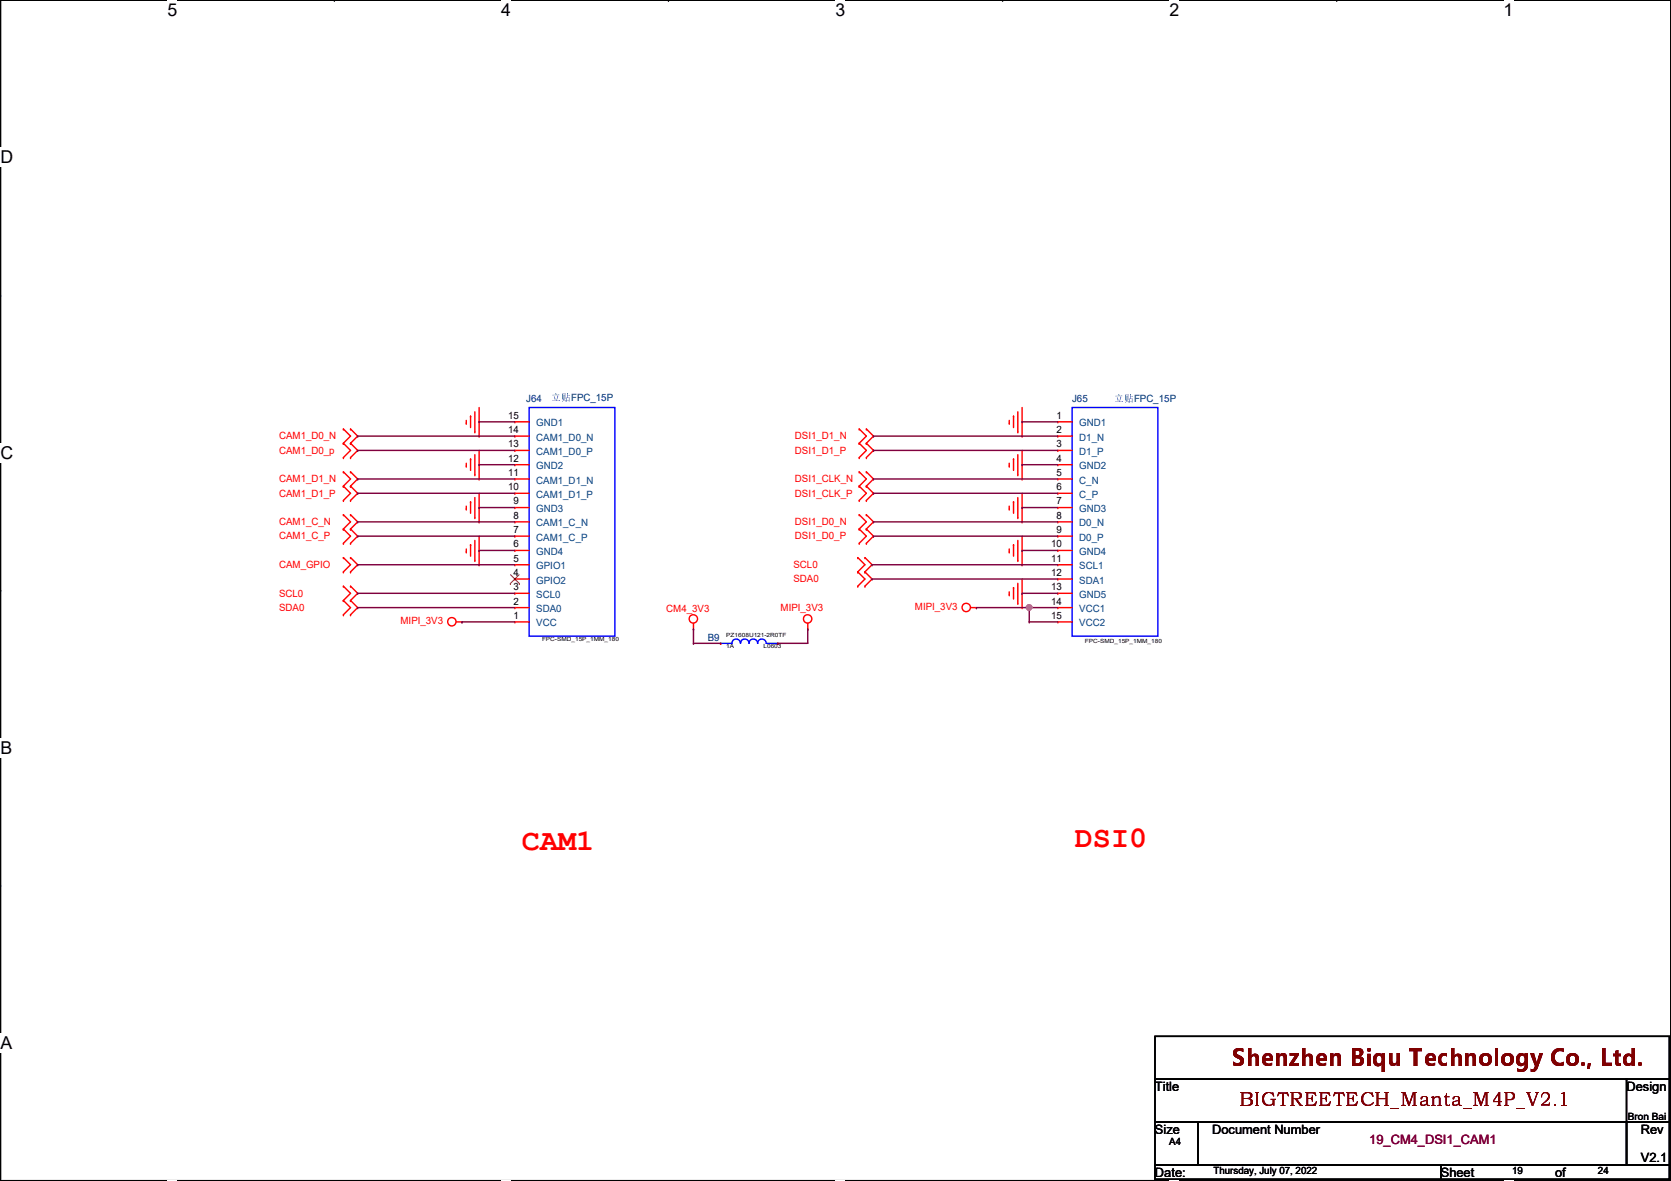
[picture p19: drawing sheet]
<svg xmlns="http://www.w3.org/2000/svg" width="297mm" height="210mm" viewBox="0 0 297 210" stroke-linecap="round" stroke-linejoin="round" font-family="sans-serif">
<defs><g id="words">
<g font-size="5.3" fill="#f00">
<text x="92.8" y="151.1">CAM1</text>
<text x="191.1" y="150.6">DSI0</text>
</g>
<text font-size="4.1" fill="#7f0000" x="219" y="189.5">Shenzhen Biqu Technology Co., Ltd.</text>
<text font-size="3.5" fill="#7f0000" x="220.3" y="196.6">BIGTREETECH_Manta_M4P_V2.1</text>
<g font-size="3.1">
<text x="29.8" y="2.8">5</text>
<text x="89.1" y="2.8">4</text>
<text x="148.5" y="2.8">3</text>
<text x="207.9" y="2.8">2</text>
<text x="267.3" y="2.8">1</text>
<text x=".1" y="29">D</text>
<text x=".1" y="81.5">C</text>
<text x=".1" y="133.9">B</text>
<text x=".1" y="186.4">A</text>
<text x="297" y="186.4">A</text>
</g>
<g font-size="2.3">
<text x="205.3" y="193.9">Title</text>
<text x="289.1" y="193.9">Design</text>
<text x="205.3" y="201.5">Size</text>
<text x="215.5" y="201.5">Document Number</text>
<text x="291.7" y="201.5">Rev</text>
<text x="205.3" y="209.1">Date:</text>
<text x="256.1" y="209.1">Sheet</text>
<text x="276.4" y="209.1">of</text>
<text x="291.7" y="206.6">V2.1</text>
</g>
<text font-size="2.3" fill="#7f003f" x="243.4" y="203.3">19_CM4_DSI1_CAM1</text>
<g font-size="1.8" fill="#00007f">
<text x="93.6" y="71.5">J64</text>
<text x="98.1" y="71.2">立立FPC_15P</text>
<text x="190.6" y="71.5">J65</text>
<text x="198.2" y="71.5">立立FPC_15P</text>
<text x="125.8" y="113.9">B9</text>
</g>
<g font-size="1.8">
<text x="90.3" y="77">14</text>
<text x="90.3" y="74.4">15</text>
<text x="187.8" y="74.4">1</text>
<text x="187.8" y="77">2</text>
<text x="90.3" y="82">12</text>
<text x="90.3" y="79.5">13</text>
<text x="187.8" y="79.5">3</text>
<text x="187.8" y="82">4</text>
<text x="90.3" y="87.1">10</text>
<text x="90.3" y="84.6">11</text>
<text x="91.3" y="89.7">9</text>
<text x="187.8" y="84.6">5</text>
<text x="187.8" y="87.1">6</text>
<text x="187.8" y="89.7">7</text>
<text x="91.3" y="94.7">7</text>
<text x="91.3" y="92.2">8</text>
<text x="187.8" y="92.2">8</text>
<text x="187.8" y="94.7">9</text>
<text x="91.3" y="99.8">5</text>
<text x="91.3" y="97.3">6</text>
<text x="186.9" y="97.3">10</text>
<text x="186.9" y="99.8">11</text>
<text x="91.3" y="107.4">2</text>
<text x="91.3" y="104.9">3</text>
<text x="91.3" y="102.4">4</text>
<text x="186.9" y="102.4">12</text>
<text x="186.9" y="104.9">13</text>
<text x="186.9" y="107.4">14</text>
<text x="91.3" y="110">1</text>
<text x="186.9" y="110">15</text>
<text x="207.9" y="203.6">A4</text>
<text x="289.4" y="199">Bron Bai</text>
<text x="215.7" y="208.7">Thursday, July 07, 2022</text>
<text x="268.8" y="208.7">19</text>
<text x="284.1" y="208.7">24</text>
</g>
<g font-size="1.8" fill="#003f7f">
<text x="95.3" y="75.8">GND1</text>
<text x="191.9" y="75.8">GND1</text>
<text x="95.3" y="83.4">GND2</text>
<text x="95.3" y="80.9">CAM1_D0_P</text>
<text x="95.3" y="78.3">CAM1_D0_N</text>
<text x="191.9" y="78.3">D1_N</text>
<text x="191.9" y="80.9">D1_P</text>
<text x="191.9" y="83.4">GND2</text>
<text x="95.3" y="88.5">CAM1_D1_P</text>
<text x="95.3" y="85.9">CAM1_D1_N</text>
<text x="191.9" y="85.9">C_N</text>
<text x="191.9" y="88.5">C_P</text>
<text x="95.3" y="93.6">CAM1_C_N</text>
<text x="95.3" y="91">GND3</text>
<text x="191.9" y="91">GND3</text>
<text x="191.9" y="93.6">D0_N</text>
<text x="95.3" y="101.2">GPIO1</text>
<text x="95.3" y="98.6">GND4</text>
<text x="95.3" y="96.1">CAM1_C_P</text>
<text x="191.9" y="96.1">D0_P</text>
<text x="191.9" y="98.6">GND4</text>
<text x="191.9" y="101.2">SCL1</text>
<text x="95.3" y="106.3">SCL0</text>
<text x="95.3" y="103.7">GPIO2</text>
<text x="191.9" y="103.7">SDA1</text>
<text x="191.9" y="106.3">GND5</text>
<text x="95.3" y="111.3">VCC</text>
<text x="95.3" y="108.8">SDA0</text>
<text x="191.9" y="108.8">VCC1</text>
<text x="191.9" y="111.3">VCC2</text>
</g>
<g font-size="1.8" fill="#f00">
<text x="49.6" y="78.1">CAM1_D0_N</text>
<text x="49.6" y="80.6">CAM1_D0_p</text>
<text x="141.3" y="78.1">DSI1_D1_N</text>
<text x="141.3" y="80.6">DSI1_D1_P</text>
<text x="49.6" y="85.7">CAM1_D1_N</text>
<text x="49.6" y="88.3">CAM1_D1_P</text>
<text x="141.3" y="85.7">DSI1_CLK_N</text>
<text x="141.3" y="88.3">DSI1_CLK_P</text>
<text x="49.6" y="93.3">CAM1_C_N</text>
<text x="49.6" y="95.9">CAM1_C_P</text>
<text x="141.3" y="93.3">DSI1_D0_N</text>
<text x="141.3" y="95.9">DSI1_D0_P</text>
<text x="49.6" y="101">CAM_GPIO</text>
<text x="141.1" y="101">SCL0</text>
<text x="49.6" y="106">SCL0</text>
<text x="141.1" y="103.5">SDA0</text>
<text x="49.6" y="108.6">SDA0</text>
<text x="71.2" y="110.9">MIPI_3V3</text>
<text x="118.4" y="108.8">CM4_3V3</text>
<text x="138.8" y="108.6">MIPI_3V3</text>
<text x="162.6" y="108.3">MIPI_3V3</text>
</g>
<g font-size="1">
<text x="96.3" y="114">FPC-SMD_15P_1MM_180</text>
<text x="129.1" y="113.2">PZ1608U121-2R0TF</text>
<text x="129.1" y="115.2">1A</text>
<text x="135.7" y="115.2">L0603</text>
<text x="192.9" y="114.2">FPC-SMD_15P_1MM_180</text>
</g>
</g></defs>
<path d="M.1 0h296.9v209.8h-296.9z" fill="none" stroke="#000" stroke-width=".25"/>
<g fill="#fff">
<path d="M29.8 0h1.7v3.5h-1.7z"/>
<path d="M29.8 209.8h1.7v.1h-1.7z"/>
</g>
<path d="M59.4 0h.1M59.4 209.8h.1" fill="none" stroke="#000" stroke-width=".25"/>
<g fill="#fff">
<path d="M89.1 0h1.7v3.5h-1.7z"/>
<path d="M89.1 209.8h1.7v.1h-1.7z"/>
</g>
<path d="M118.8 0h.1M118.8 209.8h.1" fill="none" stroke="#000" stroke-width=".25"/>
<g fill="#fff">
<path d="M148.5 0h1.7v3.5h-1.7z"/>
<path d="M148.5 209.8h1.7v.1h-1.7z"/>
</g>
<path d="M178.2 0h.1M178.2 209.8h.1" fill="none" stroke="#000" stroke-width=".25"/>
<g fill="#fff">
<path d="M207.9 0h1.7v3.5h-1.7z"/>
<path d="M207.9 209.8h1.7v.1h-1.7z"/>
</g>
<path d="M237.6 0h.1M237.6 209.8h.1" fill="none" stroke="#000" stroke-width=".25"/>
<g fill="#fff">
<path d="M267.3 0h1.7v3.5h-1.7z"/>
<path d="M267.3 209.8h1.7v.1h-1.7z"/>
<path d="M.1 26.2h2.2v3.5h-2.2z"/>
<path d="M297 26.2l.1 3.5z"/>
<path d="M.1 78.7h2.2v3.5h-2.2z"/>
<path d="M297 78.7l.1 3.5z"/>
</g>
<path d="M.1 52.5h.1M297 52.5h.1" fill="none" stroke="#000" stroke-width=".25"/>
<g fill="#fff">
<path d="M.1 131.1h2.1v3.5h-2.1z"/>
<path d="M297 131.1l.1 3.5z"/>
</g>
<path d="M.1 104.9h.1M297 104.9h.1" fill="none" stroke="#000" stroke-width=".25"/>
<path d="M.1 104.9h.1M297 104.9h.1" fill="none" stroke="#000" stroke-width=".18"/>
<g fill="#fff">
<path d="M.1 183.6h2.1v3.5h-2.1z"/>
<path d="M297 183.6l.1 3.5z"/>
</g>
<path d="M.1 157.4h.1M297 157.4h.1M205.3 184.2h91.5v7.6h-91.5zM205.3 191.8h91.5v7.6h-91.5zM205.3 199.4h7.6v7.7h-7.6zM212.9 199.4h76.2v7.7h-76.2zM289.1 199.4h7.7v7.7h-7.7zM289.1 191.8h.1M289.1 191.8v7.6M205.3 207.1h50.8v2.5h-50.8zM256.1 207.1h40.7v2.5h-40.7z" fill="none" stroke="#000" stroke-width=".25"/>
<g fill="none" stroke="#f00" stroke-width=".25">
<path d="M61 76.2h.1M61 78.8h.1M61 76.2l1.3 1.3-1.3 1.3M61 78.8l1.3 1.3-1.3 1.2M62.3 78.8h.1M62.3 76.2h.1M62.3 76.2l1.3 1.3-1.3 1.3M62.3 78.8l1.3 1.3-1.3 1.2M82.9 75.2h.1M82.9 74.7v.5M83.6 74h.1M83.6 74v2"/>
<path d="M84.4 76.8h.1M84.4 73.2v3.6M85.2 77.5h.1M85.2 72.4v5.1M91.5 77.5h.1M91.5 75h.1M91.5 75h2.6M91.5 77.5h2.6M152.7 76.2h.1M152.7 78.8h.1M152.7 76.2l1.3 1.3-1.3 1.3M152.7 78.8l1.3 1.3-1.3 1.2"/>
<path d="M154 78.8h.1M154 76.2h.1M154 76.2l1.3 1.3-1.3 1.3M154 78.8l1.3 1.3-1.3 1.2M179.4 75.2h.1M179.4 74.7v.5M180.2 74h.1M180.2 74v2M180.9 76.8h.1M180.9 73.2v3.6M181.7 77.5h.1M181.7 72.4v5.1"/>
<path d="M188 75h.1M188 77.5h.1M188 75h2.6M188 77.5h2.6M61 81.3h.1M61 83.9h.1M61 86.4h.1M61 88.9h.1M61 91.5h.1M61 94h.1M61 96.6h.1M61 99.1h.1"/>
<path d="M61 83.9l1.3 1.2-1.3 1.3M61 86.4l1.3 1.3-1.3 1.2M61 91.5l1.3 1.3-1.3 1.2M61 94l1.3 1.3-1.3 1.3M61 99.1l1.3 1.3-1.3 1.2M62.3 81.3h.1M62.3 86.4h.1M62.3 83.9h.1M62.3 88.9h.1M62.3 94h.1M62.3 91.5h.1M62.3 96.6h.1"/>
<path d="M62.3 99.1h.1M62.3 83.9l1.3 1.2-1.3 1.3M62.3 86.4l1.3 1.3-1.3 1.2M62.3 91.5l1.3 1.3-1.3 1.2M62.3 94l1.3 1.3-1.3 1.3M62.3 99.1l1.3 1.3-1.3 1.2M82.9 82.8h.1M82.9 90.5h.1M82.9 98.1h.1M82.9 82.3v.5M82.9 90v.5M82.9 97.6v.5"/>
<path d="M83.6 81.6h.1M83.6 89.2h.1M83.6 96.8h.1M83.6 81.6v2M83.6 89.2v2M83.6 96.8v2M84.4 84.4h.1M84.4 92h.1M84.4 99.6h.1M84.4 80.8v3.6M84.4 88.4v3.6M84.4 96.1v3.5"/>
<path d="M85.2 85.1h.1M85.2 92.8h.1M85.2 80.1v5M85.2 87.7v5.1M85.2 95.3v5.1M91.5 97.8h.1M91.5 95.3h.1M91.5 92.8h.1M91.5 90.2h.1M91.5 87.7h.1M91.5 85.1h.1M91.5 82.6h.1"/>
<path d="M91.5 80.1h.1M91.5 80.1h2.6M91.5 82.6h2.6M91.5 85.1h2.6M91.5 87.7h2.6M91.5 90.2h2.6M91.5 92.8h2.6M91.5 95.3h2.6M91.5 97.8h2.6M152.5 99.1h.1M152.5 99.1l1.3 1.3-1.3 1.2M152.7 91.5h.1"/>
<path d="M152.7 94h.1M152.7 96.6h.1M152.7 81.3h.1M152.7 83.9h.1M152.7 86.4h.1M152.7 88.9h.1M152.7 91.5l1.3 1.3-1.3 1.2M152.7 94l1.3 1.3-1.3 1.3M152.7 83.9l1.3 1.2-1.3 1.3M152.7 86.4l1.3 1.3-1.3 1.2M153.8 99.1h.1M153.8 99.1l1.2 1.3-1.2 1.2"/>
<path d="M154 94h.1M154 91.5h.1M154 96.6h.1M154 81.3h.1M154 86.4h.1M154 83.9h.1M154 88.9h.1M154 91.5l1.3 1.3-1.3 1.2M154 94l1.3 1.3-1.3 1.3M154 83.9l1.3 1.2-1.3 1.3M154 86.4l1.3 1.3-1.3 1.2M179.4 82.8h.1"/>
<path d="M179.4 90.5h.1M179.4 98.1h.1M179.4 82.3v.5M179.4 90v.5M179.4 97.6v.5M180.2 81.6h.1M180.2 89.2h.1M180.2 96.8h.1M180.2 81.6v2M180.2 89.2v2M180.2 96.8v2M180.9 84.4h.1"/>
<path d="M180.9 92h.1M180.9 99.6h.1M180.9 80.8v3.6M180.9 88.4v3.6M180.9 96.1v3.5M181.7 85.1h.1M181.7 92.8h.1M181.7 80.1v5M181.7 87.7v5.1M181.7 95.3v5.1M188 80.1h.1M188 82.6h.1"/>
<path d="M188 85.1h.1M188 87.7h.1M188 90.2h.1M188 92.8h.1M188 95.3h.1M188 97.8h.1M188 80.1h2.6M188 82.6h2.6M188 85.1h2.6M188 87.7h2.6M188 90.2h2.6M188 92.8h2.6"/>
<path d="M188 95.3h2.6M188 97.8h2.6M61 101.6h.1M61 106.7h.1M61 109.3h.1M61 104.2h.1M61 106.7l1.3 1.3-1.3 1.3M61 104.2l1.3 1.3-1.3 1.2M62.3 101.6h.1M62.3 109.3h.1M62.3 106.7h.1M62.3 104.2h.1"/>
<path d="M62.3 106.7l1.3 1.3-1.3 1.3M62.3 104.2l1.3 1.3-1.3 1.2M81.1 110.5h1M82.1 110.5h.1M85.2 100.4h.1M91.5 110.5h.1M91.5 108h.1M91.5 105.5h.1M91.5 102.9h.1M91.5 100.4h.1M91.5 108h2.6M91.5 110.5h2.6"/>
<path d="M91.5 100.4h2.6M91.5 102.9h2.6M91.5 105.5h2.6M123.3 111.8h.1M123.3 110.8v1M128.1 114.3h.1M138.3 114.3h.1M143.6 111.8h.1M143.6 110.8v1M152.5 101.6h.1M152.5 104.2h.1M152.5 101.6l1.3 1.3-1.3 1.3"/>
<path d="M153.8 101.6h.1M153.8 104.2h.1M153.8 101.6l1.2 1.3-1.2 1.3M172.5 108h1.1M173.6 108h.1M179.4 105.7h.1M179.4 105.2v.5M180.2 104.4h.1M180.2 104.4v2.1M180.9 107.2h.1M180.9 103.7v3.5M181.7 100.4h.1"/>
<path d="M181.7 108h.1M181.7 102.9v5.1M188 100.4h.1M188 102.9h.1M188 105.5h.1M188 108h.1M188 110.5h.1M188 108h2.6M188 110.5h2.6M188 100.4h2.6M188 102.9h2.6M188 105.5h2.6"/>
<circle cx="80.3" cy="110.5" r=".75"/>
<circle cx="123.2" cy="110" r=".75"/>
<circle cx="143.6" cy="110" r=".75"/>
<circle cx="171.8" cy="108" r=".75"/>
</g>
<path d="M94.1 72.4h15.2v40.7h-15.2zM190.6 72.4h15.2v40.7h-15.2zM128.1 114.3h.1M128.1 114.3h2a.74 .74 0 0 1 .8-.7 .74 .74 0 0 1 .7 .7 .76 .76 0 0 1 .8-.7 .76 .76 0 0 1 .7 .7M133.2 114.3a.74 .74 0 0 1 .7-.7 .74 .74 0 0 1 .8 .7M134.7 114.3a.74 .74 0 0 1 .7-.7 .74 .74 0 0 1 .8 .7M136.2 114.3h2.1M138.3 114.3h.1" fill="none" stroke="#00f" stroke-width=".25"/>
<path d="M90.7 103.7h.1M90.8 102.2l1.5 1.5M92.3 102.2l-1.6 1.5M92.3 103.7h.1" fill="none" stroke="#7f3f00" stroke-width=".18"/>
<g fill="none" stroke="#7f003f" stroke-width=".25">
<path d="M63.6 77.5h.1M63.6 77.5h27.9M85.2 75h.1M85.2 75h6.3M155.3 77.5h.1M155.3 77.5h32.7M181.7 75h.1M181.7 75h6.3M63.6 80.1h.1M63.6 85.1h.1M63.6 87.7h.1M63.6 92.8h.1"/>
<path d="M63.6 95.3h.1M63.6 80.1h27.9M63.6 85.1h27.9M63.6 87.7h27.9M63.6 92.8h27.9M63.6 95.3h27.9M85.2 82.6h.1M85.2 90.2h.1M85.2 97.8h.1M85.2 82.6h6.3M85.2 90.2h6.3M85.2 97.8h6.3"/>
<path d="M155.3 92.8h.1M155.3 95.3h.1M155.3 80.1h.1M155.3 85.1h.1M155.3 87.7h.1M155.3 80.1h32.7M155.3 85.1h32.7M155.3 87.7h32.7M155.3 92.8h32.7M155.3 95.3h32.7M181.7 82.6h.1M181.7 90.2h.1"/>
<path d="M181.7 97.8h.1M181.7 82.6h6.3M181.7 90.2h6.3M181.7 97.8h6.3M123.3 111.8h.1M123.3 114.3h.1M123.3 114.3h4.8M123.3 111.8v2.5M138.3 114.3h.1M143.6 111.8h.1M143.6 111.8v2.5h-5.3M155 100.4h.1"/>
<path d="M155 102.9h.1M155 100.4h33M155 102.9h33M173.6 108h.1M173.6 108h14.4M181.7 105.5h.1M181.7 105.5h6.3M183 110.5h.1M183 108h.1M183 110.5h5M183 108v2.5"/>
</g>
<circle cx="182.9" cy="108" r=".49" fill="#f0f"/>
<circle cx="182.9" cy="108" r=".49" fill="none" stroke="#f0f" stroke-width=".25"/>
<path d="M63.6 100.4h.1M63.6 105.5h.1M63.6 108h.1M63.6 100.4h27.9M63.6 105.5h27.9M63.6 108h27.9M82.1 110.5h.1M82.1 110.5h9.4" fill="none" stroke="#7f003f" stroke-width=".25"/>
<circle cx="182.9" cy="108" r=".49" fill="#f0f"/>
<circle cx="182.9" cy="108" r=".49" fill="none" stroke="#f0f" stroke-width=".25"/>
<use href="#words"/>
</svg>
